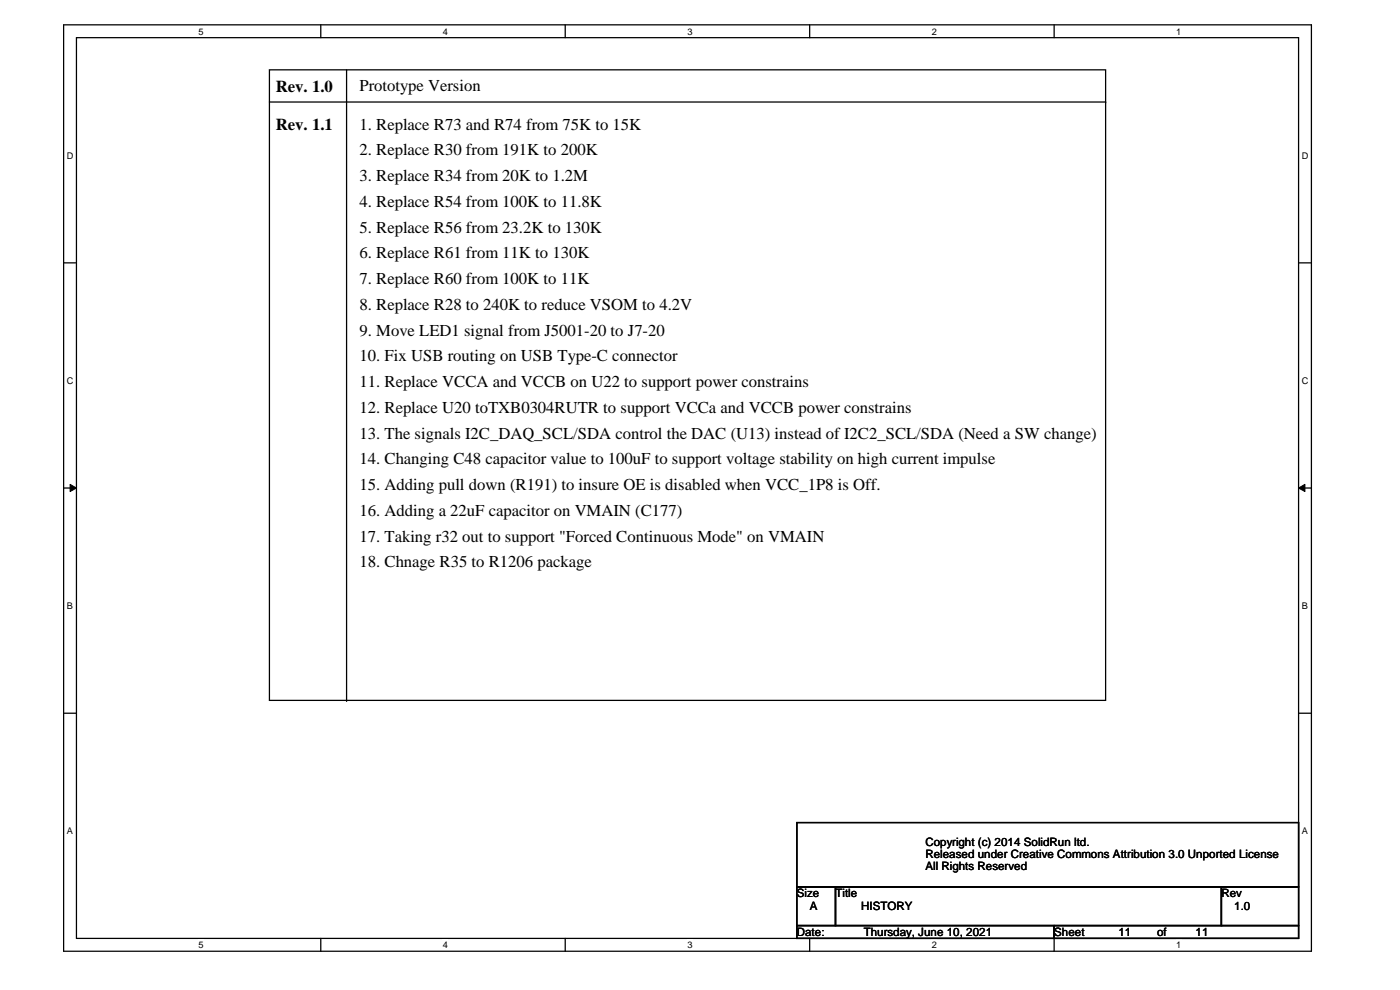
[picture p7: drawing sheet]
<svg xmlns="http://www.w3.org/2000/svg" width="420mm" height="297mm" viewBox="0 0 420 297" stroke-linecap="round" stroke-linejoin="round" font-family="sans-serif">
<defs><g id="words">
<g font-size="5">
<text x="82.8" y="27.5">Rev. 1.0</text>
<text x="107.9" y="27.3">Prototype Version</text>
<text x="82.8" y="39">Rev. 1.1</text>
<text x="107.9" y="38.9">1. Replace R73 and R74 from 75K to 15K</text>
<text x="107.9" y="46.7">2. Replace R30 from 191K to 200K</text>
<text x="107.9" y="54.4">3. Replace R34 from 20K to 1.2M</text>
<text x="107.9" y="62.1">4. Replace R54 from 100K to 11.8K</text>
<text x="107.9" y="69.8">5. Replace R56 from 23.2K to 130K</text>
<text x="107.9" y="77.5">6. Replace R61 from 11K to 130K</text>
<text x="107.9" y="85.3">7. Replace R60 from 100K to 11K</text>
<text x="107.9" y="93">8. Replace R28 to 240K to reduce VSOM to 4.2V</text>
<text x="107.9" y="100.7">9. Move LED1 signal from J5001-20 to J7-20</text>
<text x="107.9" y="108.4">10. Fix USB routing on USB Type-C connector</text>
<text x="107.9" y="116.1">11. Replace VCCA and VCCB on U22 to support power constrains</text>
<text x="107.9" y="123.9">12. Replace U20 toTXB0304RUTR to support VCCa and VCCB power constrains</text>
<text x="107.9" y="131.6">13. The signals I2C_DAQ_SCL/SDA control the DAC (U13) instead of I2C2_SCL/SDA (Need a SW change)</text>
<text x="107.9" y="139.3">14. Changing C48 capacitor value to 100uF to support voltage stability on high current impulse</text>
<text x="107.9" y="147">15. Adding pull down (R191) to insure OE is disabled when VCC_1P8 is Off.</text>
<text x="107.9" y="154.7">16. Adding a 22uF capacitor on VMAIN (C177)</text>
<text x="107.9" y="162.5">17. Taking r32 out to support &quot;Forced Continuous Mode&quot; on VMAIN</text>
<text x="107.9" y="170.2">18. Chnage R35 to R1206 package</text>
</g>
<g font-size="3.5">
<text x="277.7" y="253.7">Copyright (c) 2014 SolidRun ltd.</text>
<text x="277.7" y="257.3">Released under Creative Commons Attribution 3.0 Unported License</text>
<text x="277.7" y="260.9">All Rights Reserved</text>
<text x="239.1" y="269.2">Size</text>
<text x="250.7" y="269.2">Title</text>
<text x="366.6" y="269.2">Rev</text>
<text x="243" y="273">A</text>
<text x="258.4" y="273">HISTORY</text>
<text x="370.4" y="273">1.0</text>
<text x="239.1" y="280.8">Date:</text>
<text x="259.2" y="280.8">Thursday, June 10, 2021</text>
<text x="316.4" y="280.8">Sheet</text>
<text x="335.7" y="280.8">11</text>
<text x="347.3" y="280.8">of</text>
<text x="358.8" y="280.8">11</text>
</g>
<g font-size="2.8">
<text x="59.6" y="10.4">5</text>
<text x="132.9" y="10.4">4</text>
<text x="206.3" y="10.4">3</text>
<text x="279.7" y="10.4">2</text>
<text x="353" y="10.4">1</text>
<text x="20.1" y="47.6">D</text>
<text x="390.7" y="47.6">D</text>
<text x="20.1" y="115.1">C</text>
<text x="390.7" y="115.1">C</text>
<text x="20.1" y="182.7">B</text>
<text x="390.7" y="182.7">B</text>
<text x="20.1" y="250.3">A</text>
<text x="390.7" y="250.3">A</text>
<text x="59.6" y="284.5">5</text>
<text x="132.9" y="284.5">4</text>
<text x="206.3" y="284.5">3</text>
<text x="279.7" y="284.5">2</text>
<text x="353" y="284.5">1</text>
</g>
</g></defs>
<path d="M19.1 7.5h374.5v277.9h-374.5zM22.9 11.3h366.8v270.3h-366.8z" fill="none" stroke="#000" stroke-width=".38"/>
<g fill="#fff">
<path d="M59.6 7.9h1.5v3.1h-1.5z"/>
<path d="M59.6 282h1.5v3.1h-1.5z"/>
</g>
<path d="M96.3 7.5v3.8M96.3 281.6v3.8" fill="none" stroke="#000" stroke-width=".38"/>
<g fill="#fff">
<path d="M132.9 7.9h1.6v3.1h-1.6z"/>
<path d="M132.9 282h1.6v3.1h-1.6z"/>
</g>
<path d="M169.6 7.5v3.8M169.6 281.6v3.8" fill="none" stroke="#000" stroke-width=".38"/>
<g fill="#fff">
<path d="M206.3 7.9h1.5v3.1h-1.5z"/>
<path d="M206.3 282h1.5v3.1h-1.5z"/>
</g>
<path d="M243 7.5v3.8M243 281.6v3.8" fill="none" stroke="#000" stroke-width=".38"/>
<g fill="#fff">
<path d="M279.7 7.9h1.5v3.1h-1.5z"/>
<path d="M279.7 282h1.5v3.1h-1.5z"/>
</g>
<path d="M316.4 7.5v3.8M316.4 281.6v3.8" fill="none" stroke="#000" stroke-width=".38"/>
<g fill="#fff">
<path d="M353 7.9h1.5v3.1h-1.5z"/>
<path d="M353 282h1.5v3.1h-1.5z"/>
<path d="M20.1 45.1h2v3.1h-2z"/>
<path d="M390.7 45.1h2v3.1h-2z"/>
<path d="M20.1 112.6h2v3.1h-2z"/>
<path d="M390.7 112.6h2v3.1h-2z"/>
</g>
<path d="M19.1 78.9h3.8M389.7 78.9h3.9" fill="none" stroke="#000" stroke-width=".38"/>
<g fill="#fff">
<path d="M20.1 180.2h1.8v3.1h-1.8z"/>
<path d="M390.7 180.2h1.8v3.1h-1.8z"/>
</g>
<path d="M19.1 146.4h3.8M389.7 146.4h3.9" fill="none" stroke="#000" stroke-width=".38"/>
<path d="M21 145.3l1.9 1.1-1.9 1.1zM389.7 146.4l1.9-1.1v2.2z" fill="#000"/>
<path d="M21 145.3l1.9 1.1-1.9 1.1zM389.7 146.4l1.9-1.1v2.2z" fill="none" stroke="#000" stroke-width=".3"/>
<g fill="#fff">
<path d="M20.1 247.8h1.8v3.1h-1.8z"/>
<path d="M390.7 247.8h1.8v3.1h-1.8z"/>
</g>
<path d="M80.9 21h250.9v189.1h-250.9zM80.9 30.6h250.9M104 21v189.1M19.1 214h3.8M389.7 214h3.9M239.1 246.8h150.6v19.3h-150.6zM239.1 266.1h11.6v11.6h-11.6zM239.1 277.7h77.3v3.9h-77.3zM250.7 266.1h115.9v11.6h-115.9zM316.4 277.7h73.3v3.9h-73.3zM366.6 266.1h23.1v11.6h-23.1z" fill="none" stroke="#000" stroke-width=".38"/>
<g fill="#000">
<circle cx="331.8" cy="30.6" r=".19"/>
<circle cx="104" cy="210.1" r=".19"/>
</g>
<use href="#words"/>
</svg>
